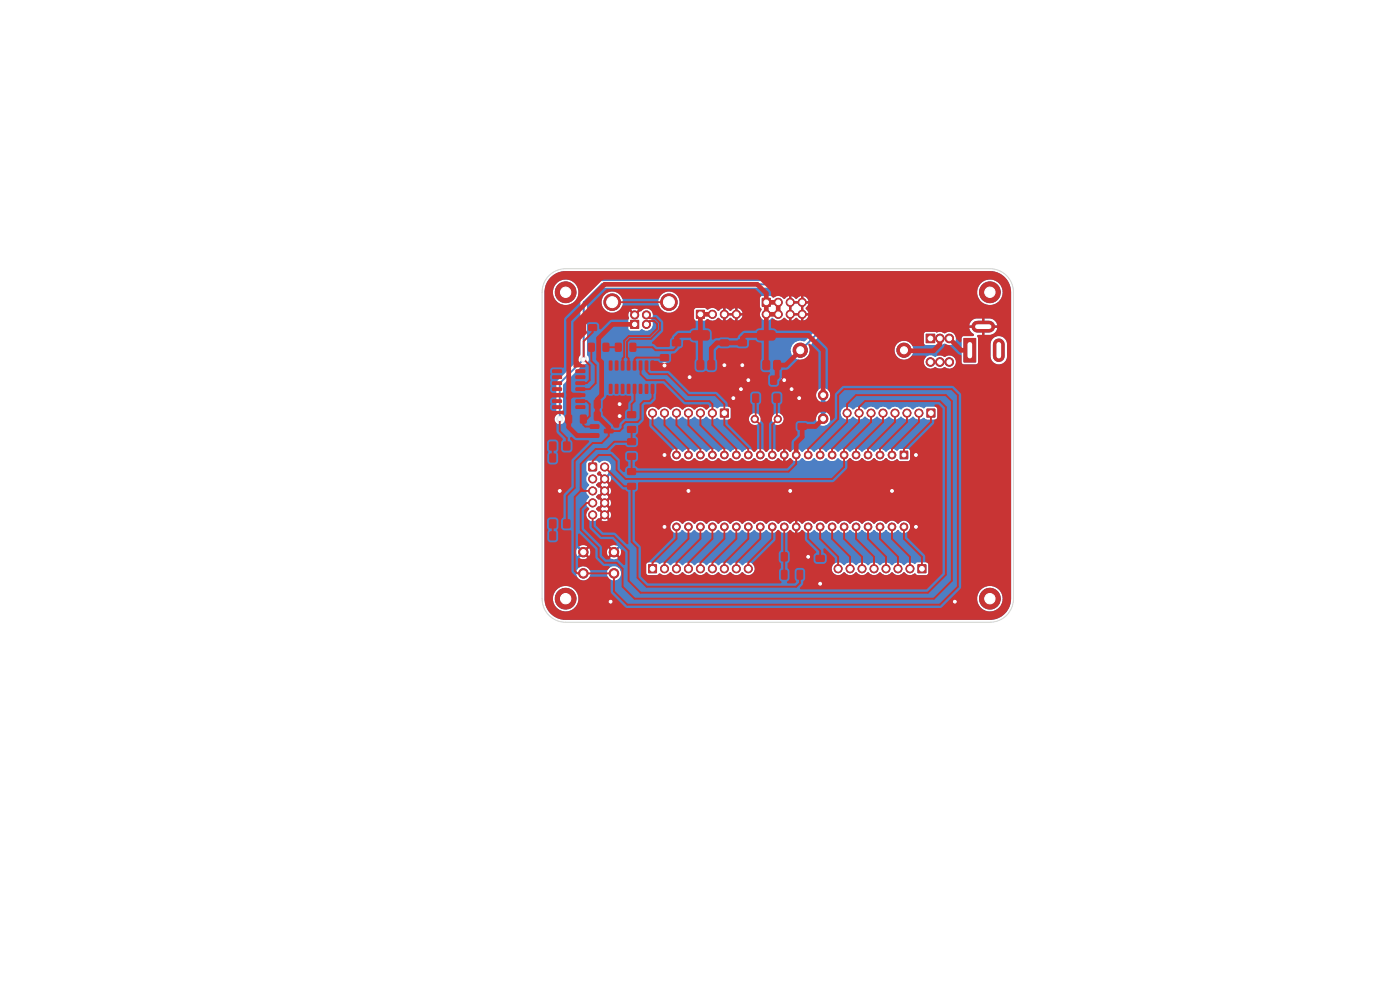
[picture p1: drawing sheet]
<svg xmlns="http://www.w3.org/2000/svg" width="297mm" height="210mm" viewBox="0 0 297 210" stroke-linecap="round" stroke-linejoin="round" font-family="sans-serif">
<path d="M116.5 58.5a5 5 0 0 1 3.5-1.5h90a5 5 0 0 1 5 5v65a5 5 0 0 1-5 5h-90a5 5 0 0 1-5-5v-65a5 5 0 0 1 1.5-3.5z" fill="none" stroke="#d0d2cd" stroke-width=".21"/>
<g fill="#4d7fc4" stroke="#4d7fc4" stroke-width=".21">
<path d="M191 95.7h1.6v1.6h-1.6z"/>
<path d="M137.6 119.8h1.7v1.7h-1.7z"/>
<path d="M196.6 86.8h1.7v1.7h-1.7z"/>
<path d="M147.7 65.8h1.7v1.7h-1.7z"/>
<path d="M133.8 68h1.7v1.7h-1.7z"/>
<path d="M152.8 86.8h1.7v1.7h-1.7z"/>
<path d="M204.5 71.8h2.5v5h-2.5z"/>
<path d="M125 98.3h1.5v1.5h-1.5z"/>
<path d="M196.5 70.9h1.8v1.8h-1.8z"/>
<path d="M194.7 119.8h1.7v1.7h-1.7z"/>
<path d="M161.7 63.3h1.7v1.7h-1.7z"/>
<path d="M174 85.4l.4-.2 .7 .1 .3 .3v.6h-1.5z"/>
<path d="M173.9 86.5h1.5l-.1 .7-.3 .3-.9-.1-.2-.3z"/>
<circle cx="189.2" cy="96.5" r=".8"/>
<circle cx="186.7" cy="96.5" r=".8"/>
<circle cx="184.1" cy="96.5" r=".8"/>
<circle cx="181.6" cy="96.5" r=".8"/>
<circle cx="179.1" cy="96.5" r=".8"/>
<circle cx="176.5" cy="96.5" r=".8"/>
<circle cx="174" cy="96.5" r=".8"/>
<circle cx="171.4" cy="96.5" r=".8"/>
<circle cx="168.9" cy="96.5" r=".8"/>
<circle cx="166.4" cy="96.5" r=".8"/>
<circle cx="163.8" cy="96.5" r=".8"/>
<circle cx="161.3" cy="96.5" r=".8"/>
<circle cx="158.7" cy="96.5" r=".8"/>
<circle cx="156.2" cy="96.5" r=".8"/>
<circle cx="153.7" cy="96.5" r=".8"/>
<circle cx="151.1" cy="96.5" r=".8"/>
<circle cx="148.6" cy="96.5" r=".8"/>
<circle cx="146" cy="96.5" r=".8"/>
<circle cx="143.5" cy="96.5" r=".8"/>
<circle cx="143.5" cy="111.8" r=".8"/>
<circle cx="146" cy="111.8" r=".8"/>
<circle cx="148.6" cy="111.8" r=".8"/>
<circle cx="151.1" cy="111.8" r=".8"/>
<circle cx="153.7" cy="111.8" r=".8"/>
<circle cx="156.2" cy="111.8" r=".8"/>
<circle cx="158.7" cy="111.8" r=".8"/>
<circle cx="161.3" cy="111.8" r=".8"/>
<circle cx="163.8" cy="111.8" r=".8"/>
<circle cx="166.4" cy="111.8" r=".8"/>
<circle cx="168.9" cy="111.8" r=".8"/>
<circle cx="171.4" cy="111.8" r=".8"/>
<circle cx="174" cy="111.8" r=".8"/>
<circle cx="176.5" cy="111.8" r=".8"/>
<circle cx="179.1" cy="111.8" r=".8"/>
<circle cx="181.6" cy="111.8" r=".8"/>
<circle cx="184.1" cy="111.8" r=".8"/>
<circle cx="186.7" cy="111.8" r=".8"/>
<circle cx="189.2" cy="111.8" r=".8"/>
<circle cx="191.8" cy="111.8" r=".8"/>
<circle cx="120" cy="127" r="2.2"/>
<circle cx="141" cy="120.6" r=".85"/>
<circle cx="143.5" cy="120.6" r=".85"/>
<circle cx="146" cy="120.6" r=".85"/>
<circle cx="148.6" cy="120.6" r=".85"/>
<circle cx="151.1" cy="120.6" r=".85"/>
<circle cx="153.7" cy="120.6" r=".85"/>
<circle cx="156.2" cy="120.6" r=".85"/>
<circle cx="158.7" cy="120.6" r=".85"/>
<circle cx="194.9" cy="87.6" r=".85"/>
<circle cx="192.4" cy="87.6" r=".85"/>
<circle cx="189.9" cy="87.6" r=".85"/>
<circle cx="187.3" cy="87.6" r=".85"/>
<circle cx="184.8" cy="87.6" r=".85"/>
<circle cx="182.2" cy="87.6" r=".85"/>
<circle cx="179.7" cy="87.6" r=".85"/>
<circle cx="210" cy="127" r="2.2"/>
<circle cx="151.1" cy="66.7" r=".85"/>
<circle cx="153.7" cy="66.7" r=".85"/>
<circle cx="156.2" cy="66.7" r=".85"/>
<circle cx="169.8" cy="74.3" r="1.5"/>
<circle cx="191.8" cy="74.3" r="1.5"/>
<circle cx="137.1" cy="68.8" r=".85"/>
<circle cx="137.1" cy="66.8" r=".85"/>
<circle cx="134.6" cy="66.8" r=".85"/>
<circle cx="129.9" cy="64.1" r="1.75"/>
<circle cx="141.9" cy="64.1" r="1.75"/>
<circle cx="151.1" cy="87.6" r=".85"/>
<circle cx="148.6" cy="87.6" r=".85"/>
<circle cx="146" cy="87.6" r=".85"/>
<circle cx="143.5" cy="87.6" r=".85"/>
<circle cx="141" cy="87.6" r=".85"/>
<circle cx="138.4" cy="87.6" r=".85"/>
<circle cx="128.3" cy="99.1" r=".85"/>
<circle cx="125.7" cy="101.6" r=".85"/>
<circle cx="128.3" cy="101.6" r=".85"/>
<circle cx="125.7" cy="104.1" r=".85"/>
<circle cx="128.3" cy="104.1" r=".85"/>
<circle cx="125.7" cy="106.7" r=".85"/>
<circle cx="128.3" cy="106.7" r=".85"/>
<circle cx="125.7" cy="109.2" r=".85"/>
<circle cx="128.3" cy="109.2" r=".85"/>
<circle cx="120" cy="62" r="2.2"/>
<circle cx="199.4" cy="71.8" r=".9"/>
<circle cx="201.4" cy="71.8" r=".9"/>
<circle cx="197.4" cy="76.8" r=".9"/>
<circle cx="199.4" cy="76.8" r=".9"/>
<circle cx="201.4" cy="76.8" r=".9"/>
<circle cx="193" cy="120.6" r=".85"/>
<circle cx="190.5" cy="120.6" r=".85"/>
<circle cx="188" cy="120.6" r=".85"/>
<circle cx="185.4" cy="120.6" r=".85"/>
<circle cx="182.9" cy="120.6" r=".85"/>
<circle cx="180.3" cy="120.6" r=".85"/>
<circle cx="177.8" cy="120.6" r=".85"/>
<circle cx="162.6" cy="66.7" r=".85"/>
<circle cx="165.1" cy="64.1" r=".85"/>
<circle cx="165.1" cy="66.7" r=".85"/>
<circle cx="167.6" cy="64.1" r=".85"/>
<circle cx="167.6" cy="66.7" r=".85"/>
<circle cx="170.2" cy="64.1" r=".85"/>
<circle cx="170.2" cy="66.7" r=".85"/>
<circle cx="160.1" cy="88.9" r=".75"/>
<circle cx="165" cy="88.9" r=".75"/>
<circle cx="210" cy="62" r="2.2"/>
<circle cx="130.2" cy="121.6" r="1"/>
<circle cx="123.8" cy="121.6" r="1"/>
<circle cx="130.2" cy="117.1" r="1"/>
<circle cx="123.7" cy="117.1" r="1"/>
<circle cx="174.6" cy="83.8" r="1"/>
<circle cx="174.6" cy="88.8" r="1"/>
</g>
<path d="M207.3 69.3h2.5M211.9 73v2.5" fill="none" stroke="#4d7fc4" stroke-width="2.5"/>
<g fill="#ececec" stroke="#ececec" stroke-width=".21">
<circle cx="141" cy="111.8" r=".6"/>
<circle cx="194.3" cy="111.8" r=".6"/>
<circle cx="171.4" cy="118.1" r=".6"/>
<circle cx="141" cy="77.5" r=".6"/>
<circle cx="131.4" cy="88.3" r=".6"/>
<circle cx="166.4" cy="80.6" r=".6"/>
<circle cx="153.7" cy="77.5" r=".6"/>
<circle cx="169.5" cy="84.5" r=".6"/>
<circle cx="194.3" cy="96.5" r=".6"/>
<circle cx="118.7" cy="104.1" r=".6"/>
<circle cx="157.5" cy="77.5" r=".6"/>
<circle cx="174" cy="123.8" r=".6"/>
<circle cx="146" cy="104.1" r=".6"/>
<circle cx="131.4" cy="85.7" r=".6"/>
<circle cx="167.9" cy="82.5" r=".6"/>
<circle cx="129.5" cy="127.6" r=".6"/>
<circle cx="189.2" cy="104.1" r=".6"/>
<circle cx="167.6" cy="104.1" r=".6"/>
<circle cx="202.6" cy="127.6" r=".6"/>
<circle cx="146.3" cy="80" r=".6"/>
<circle cx="141" cy="96.5" r=".6"/>
<circle cx="155.6" cy="84.5" r=".6"/>
<circle cx="158.7" cy="80.6" r=".6"/>
<circle cx="157.2" cy="82.5" r=".6"/>
<circle cx="118.7" cy="88.9" r=".6"/>
<circle cx="123.8" cy="76.2" r=".6"/>
</g>
<path d="M169.7 74.4l4.3-4.2v-7.3l-2.6-2.6h-43.8l-3.8 3.8v12.1l-5.1 5.1v7.6" fill="none" stroke="#4d7fc4" stroke-width=".4"/>
<path d="M174.6 83.8v1.9M174.6 87v1.8" fill="none" stroke="#4d7fc4" stroke-width="1"/>
<g fill="#4d7fc4">
<path d="M126.8 107.5l.4-.1 .6-.6 .3 .4-.6 .6v.3l.6 .6-.3 .4-.6-.6-.3-.1-.4-.3v-.3z"/>
<path d="M126.8 105l.4-.1 .6-.6 .3 .3-.6 .7v.3l.6 .6-.3 .4-.6-.7h-.3l-.4-.4v-.2z"/>
<path d="M126.8 102.4h.4l.6-.7 .3 .4-.6 .6v.3l.6 .7-.3 .3-.6-.6h-.3l-.4-.4v-.3z"/>
<path d="M126.7 100.3h.1a.37 .37 0 0 1 .5-.3 .37 .37 0 0 1 .2 .5l.6 .6-.3 .4-.6-.7h-.4z"/>
<path d="M154.1 66.4h1.7v.5h-1.7z"/>
<path d="M168.1 66.4h1.6v.5h-1.6z"/>
<path d="M167.4 64.6h.5v1.6h-.5z"/>
<path d="M169.9 64.6h.5v1.6h-.5z"/>
<path d="M168.1 63.9h1.6v.5h-1.6z"/>
<path d="M116.8 58.8a4.5 4.5 0 0 1 3.3-1.3h89.9a4.5 4.5 0 0 1 4.5 4.5v65a4.5 4.5 0 0 1-4.5 4.5h-90a4.5 4.5 0 0 1-4.5-4.5h1.8v.3a2.71 2.71 0 0 0 2.9 2.4 2.71 2.71 0 0 0 2.5-2.7h84.6v.3a2.71 2.71 0 0 0 4.2 1.9 2.71 2.71 0 0 0-.2-4.6 2.71 2.71 0 0 0-4 2.4h-84.6v-.3a2.71 2.71 0 0 0-2.9-2.4 2.71 2.71 0 0 0-2.5 2.7h-1.8v-5.4h6.7a1.51 1.51 0 0 0 1.5 1.5 1.51 1.51 0 0 0 1.6-1.5h3.4l.1 .3a1.5 1.5 0 0 0 1.6 1.2 1.5 1.5 0 0 0 1.3-1.6h5.4l.1 .4 .3 .1h1.9l.5-.4a1.65 1.65 0 0 0 2.3-.2h.2a1.45 1.45 0 0 0 2.3 0h.2a1.45 1.45 0 0 0 2.4 0h.2a1.45 1.45 0 0 0 2.3 0h.2a1.45 1.45 0 0 0 2.4 0h.1a1.45 1.45 0 0 0 2.4 0h.2a1.45 1.45 0 0 0 2.3 0h.2a1.36 1.36 0 0 0 1.5 .5 1.36 1.36 0 0 0 1-1.2h16.3l.1 .2a1.41 1.41 0 0 0 1.1 1.1 1.41 1.41 0 0 0 1.4-.6h.2a1.45 1.45 0 0 0 2.4 0h.2a1.45 1.45 0 0 0 2.3 0h.2a1.45 1.45 0 0 0 2.3 0h.2a1.45 1.45 0 0 0 2.4 0h.2a1.45 1.45 0 0 0 2.3 0h.2a1.37 1.37 0 0 0 2 .3h.3l.4 .3h1.9l.4-.4v-1.9l-.2-.3-2.1-.1-.5 .4a1.65 1.65 0 0 0-2.3 .2h-.2a1.45 1.45 0 0 0-2.3 0h-.2a1.45 1.45 0 0 0-2.4 0h-.2a1.45 1.45 0 0 0-2.3 0h-.2a1.45 1.45 0 0 0-2.3 0h-.2a1.45 1.45 0 0 0-2.4 0h-.2a1.36 1.36 0 0 0-1.5-.5 1.36 1.36 0 0 0-1 1.3h-16.3v-.3a1.42 1.42 0 0 0-1.1-1.1 1.42 1.42 0 0 0-1.5 .6h-.2a1.45 1.45 0 0 0-2.3 0h-.2a1.45 1.45 0 0 0-2.4 0h-.1a1.45 1.45 0 0 0-2.4 0h-.2a1.45 1.45 0 0 0-2.3 0h-.2a1.45 1.45 0 0 0-2.4 0h-.2a1.45 1.45 0 0 0-2.3 0h-.2a1.37 1.37 0 0 0-2-.3h-.3l-.5-.3-2 .1-.2 .3v1.8h-5.4v-.1a1.51 1.51 0 0 0-1.6-1.3 1.51 1.51 0 0 0-1.4 1.5h-3.4l-.1-.2a1.51 1.51 0 0 0-1.6-1.3 1.51 1.51 0 0 0-1.4 1.5h-6.7v-4.5h6.7l.3 .9 .7-.7 .4 .4-.7 .7a1.49 1.49 0 0 0 1.7 0l-.7-.7 .4-.4 .7 .7 .3-.9h3.4l.3 .9 .7-.7 .4 .4-.7 .7a1.49 1.49 0 0 0 1.7 0l-.7-.7 .4-.4 .7 .7 .2-.4v-.7l-.2-.6-.7 .7-.4-.4 .7-.7a1.49 1.49 0 0 0-1.7 0l.7 .7-.4 .4-.7-.7-.3 .8h-3.4l-.3-.8-.7 .7-.4-.4 .7-.7a1.49 1.49 0 0 0-1.7 0l.7 .7-.4 .4-.7-.7-.3 .8h-6.7v-5.3h26.7a1.36 1.36 0 0 0 1 1.2 1.36 1.36 0 0 0 1.5-.6h.2a1.4 1.4 0 0 0 2.4 0h.2a1.4 1.4 0 0 0 2.3 0h.2a1.4 1.4 0 0 0 2.4 0h.1a1.4 1.4 0 0 0 2.4 0h.2a1.4 1.4 0 0 0 2.3 0h.2a1.4 1.4 0 0 0 2.4 0h.2a1.4 1.4 0 0 0 2.3 0h.2a1.4 1.4 0 0 0 2.4 0h.1a1.4 1.4 0 0 0 2.4 0l1.1 .6v-.9h.5v.9l.8-.5a.4 .4 0 0 1 .6 .3 1.42 1.42 0 0 0 2.1-.4h.2a1.4 1.4 0 0 0 2.3 0h.2a1.4 1.4 0 0 0 2.4 0h.1a1.4 1.4 0 0 0 2.4 0h.2a1.4 1.4 0 0 0 2.3 0h.2a1.4 1.4 0 0 0 2.4 0h.2a1.4 1.4 0 0 0 2.3 0h.2a1.4 1.4 0 0 0 2.4 0h.1a1.34 1.34 0 0 0 2.1 .3 1.34 1.34 0 0 0-.2-2.1 1.34 1.34 0 0 0-2 .5h-.1a1.4 1.4 0 0 0-2.4 0h-.2a1.4 1.4 0 0 0-2.3 0h-.2a1.4 1.4 0 0 0-2.4 0h-.2a1.4 1.4 0 0 0-2.3 0h-.2a1.4 1.4 0 0 0-2.4 0h-.1a1.4 1.4 0 0 0-2.4 0h-.2a1.4 1.4 0 0 0-2.3 0h-.2a1.4 1.4 0 0 0-2.4 0l-1-.6v.9h-.5v-.9l-.9 .6h-.3a1.4 1.4 0 0 0-2.4 0h-.1a1.4 1.4 0 0 0-2.4 0h-.2a1.4 1.4 0 0 0-2.3 0h-.2a1.4 1.4 0 0 0-2.4 0h-.2a1.4 1.4 0 0 0-2.3 0h-.2a1.4 1.4 0 0 0-2.4 0h-.1a1.4 1.4 0 0 0-2.4 0h-.2a1.4 1.4 0 0 0-2.3 0h-.2a1.4 1.4 0 0 0-2.4 0h-.2a1.31 1.31 0 0 0-1.4-.6 1.31 1.31 0 0 0-1 1.3h-26.7v-2.6h8.9v.3a1.41 1.41 0 0 0 1.1 1.1 1.41 1.41 0 0 0 1.5-.7l.2 .1 .6-.7 .3 .4-.6 .6a1.33 1.33 0 0 0 1.5 0l-.6-.6 .4-.4 .6 .7 .2-1-.2-.5-.6 .6-.4-.4 .6-.6v-.3l-.6-.6 .4-.4 .6 .6a1.33 1.33 0 0 0 0-1.5l-.6 .7-.4-.4 .6-.6v-.3l-.6-.7 .4-.3 .6 .6 .2-.8-.2-.7-.6 .6-.4-.3 .6-.7v-.3l-.6-.6 .4-.4 .6 .7a1.33 1.33 0 0 0 0-1.6l-.6 .7-.4-.4 .6-.6v-.2a1.42 1.42 0 0 0 .3-2.1 1.42 1.42 0 0 0-2.1 0l-.7-.5h-1.4l-.4 .2-.3 .4v1.7a.51 .51 0 0 1 .4 .4 .51 .51 0 0 1-.2 .5 1.55 1.55 0 0 0 .4 1.9v.2a1.46 1.46 0 0 0 0 2.4v.2a1.46 1.46 0 0 0 0 2.3l-.4 .6-.2 .7h-8.9v-12.7h26.7a1.36 1.36 0 0 0 1 1.3 1.36 1.36 0 0 0 1.5-.6h.2a1.4 1.4 0 0 0 2.4 0h.2a1.4 1.4 0 0 0 2.3 0h.2a1.4 1.4 0 0 0 2.4 0h.1a1.4 1.4 0 0 0 2.4 0h.2a1.4 1.4 0 0 0 2.3 0h.2a1.4 1.4 0 0 0 2.4 0h.2a1.4 1.4 0 0 0 2.3 0h.2a1.4 1.4 0 0 0 2.4 0l1 .6v-1h.5v1l.8-.5a.4 .4 0 0 1 .7 .2 1.42 1.42 0 0 0 2-.3h.2a1.4 1.4 0 0 0 2.4 0h.2a1.4 1.4 0 0 0 2.3 0h.2a1.4 1.4 0 0 0 2.4 0h.1a1.4 1.4 0 0 0 2.4 0h.2a1.4 1.4 0 0 0 2.3 0h.2a1.4 1.4 0 0 0 2.4 0h.2a1.4 1.4 0 0 0 2.3 0h.2a1.42 1.42 0 0 0 2.2 .2l.6 .4h1.9l.3-.4v-1.7l-.2-.3-.3-.2h-1.7l-.5 .4h-.3a1.41 1.41 0 0 0-2.1 .3l-.2-.1a1.4 1.4 0 0 0-2.3 .1l-.2-.1a1.4 1.4 0 0 0-2.4 .1l-.2-.1a1.4 1.4 0 0 0-2.3 .1l-.2-.1a1.4 1.4 0 0 0-2.4 .1l-.1-.1a1.4 1.4 0 0 0-2.4 .1l-.2-.1a1.4 1.4 0 0 0-2.3 .1l-.2-.1a1.4 1.4 0 0 0-2.4 .1l-.2-.1a1.4 1.4 0 0 0-2.3 .1l-1.1-.7v1h-.5v-1l-.9 .6h-.2a1.4 1.4 0 0 0-2.4 .1l-.2-.1a1.4 1.4 0 0 0-2.3 .1l-.2-.1a1.4 1.4 0 0 0-2.4 .1l-.2-.1a1.4 1.4 0 0 0-2.3 .1l-.2-.1a1.4 1.4 0 0 0-2.4 .1l-.1-.1a1.4 1.4 0 0 0-2.4 .1l-.2-.1a1.4 1.4 0 0 0-2.3 .1l-.2-.1a1.4 1.4 0 0 0-2.4 .1l-.2-.1a1.31 1.31 0 0 0-1.4-.5 1.31 1.31 0 0 0-1 1.2h-26.7v-7.6h2.1l.1 .2a1.13 1.13 0 0 0 1.7 .7 1.13 1.13 0 0 0 0-1.9v-.3h17.7a1.4 1.4 0 0 0 1 1.3 1.4 1.4 0 0 0 1.6-.5h.1a1.45 1.45 0 0 0 2.4 0h.2a1.45 1.45 0 0 0 2.3 0h.2a1.45 1.45 0 0 0 2.4 0h.2a1.45 1.45 0 0 0 2.3 0h.2a1.37 1.37 0 0 0 2 .3l.3-.1 .5 .4 6.1-.1v.2a1.26 1.26 0 0 0 1.3 1.1 1.26 1.26 0 0 0 1.2-1.3h2.3l.1 .2a1.25 1.25 0 0 0 1.3 1 1.25 1.25 0 0 0 1.1-1.3h6.9v.3a1.54 1.54 0 0 0 2.3 1 1.54 1.54 0 0 0 .3-2.5h2.6l.1 .3a1.41 1.41 0 0 0 1.1 1.1 1.41 1.41 0 0 0 1.4-.6h.2a1.45 1.45 0 0 0 2.4 0h.2a1.45 1.45 0 0 0 2.3 0h.2a1.45 1.45 0 0 0 2.4 0h.1a1.45 1.45 0 0 0 2.4 0h.2a1.45 1.45 0 0 0 2.3 0h.2a1.37 1.37 0 0 0 2 .3l.3-.1 .4 .4h1.9l.4-.4v-1.9l-.2-.4h-2.1l-.4 .3a1.65 1.65 0 0 0-2.4 .3 1.64 1.64 0 0 0-2.4-.1l-.1 .1a1.64 1.64 0 0 0-2.4-.1l-.2 .1a1.64 1.64 0 0 0-2.3-.1l-.2 .1a1.64 1.64 0 0 0-2.4-.1l-.1 .1a1.64 1.64 0 0 0-2.4-.1l-.2 .1a1.65 1.65 0 0 0-2.3-.1l-.4 .8h-2.6l.2-.5-.1-1.7a.51 .51 0 0 1 .1-.9 1.53 1.53 0 0 0-.5-2 1.53 1.53 0 0 0-2.1 .5 1.53 1.53 0 0 0 .3 2l-.2 .6v1.8a.48 .48 0 0 1-.1 .7l-.2 .7h-6.9a1.25 1.25 0 0 0-1.2-1.2 1.25 1.25 0 0 0-1.3 1.3h-2.3v-.2a1.26 1.26 0 0 0-1.4-1.1 1.26 1.26 0 0 0-1.1 1.3h-4.1l.2-.4v-1.8l-.1-.3-.3-.1h-1.8l-.6 .3a1.65 1.65 0 0 0-2.3 .3 1.64 1.64 0 0 0-2.4-.1l-.1 .1a1.64 1.64 0 0 0-2.4-.1l-.2 .1a1.64 1.64 0 0 0-2.4-.1l-.1 .1a1.64 1.64 0 0 0-2.4-.1l-.2 .1a1.65 1.65 0 0 0-2.3-.1l-.3 .8h-17.7l.1-6 4.1-4.2 .7-.2 .5-.4h71.2a1.47 1.47 0 0 0 .9 1.3 1.47 1.47 0 0 0 1.5-.2h.1a1.57 1.57 0 0 0 1.9 0 1.44 1.44 0 0 0 1.5 .2 1.44 1.44 0 0 0 .9-1.3h1.2l.1 .4 .3 .1h2.7l.4-.4v-1.2h2.6l.1 .2a1.75 1.75 0 0 0 1.8 1.4 1.75 1.75 0 0 0 1.6-1.6v-3a1.75 1.75 0 0 0-1.8-1.4 1.75 1.75 0 0 0-1.7 1.6v2.8h-2.6v-4a.34 .34 0 0 1-.2-.4 .34 .34 0 0 1 .3-.3h.7v-1.2h.5v1.2h1.4a1.75 1.75 0 0 0 1.4-1.5h-1.3v-.5h1.3a1.75 1.75 0 0 0-1.6-1.5h-1.2v1.3h-.5v-1.3l-1.3 .1a1.74 1.74 0 0 0-1.4 1.4h1.3v.5l-1.3 .1a2.23 2.23 0 0 0 1 1.4l-.2 .3h-2l-.4 .3v5.2h-1.2a1.47 1.47 0 0 0-.9-1.3 1.47 1.47 0 0 0-1.5 .2h-.2a1.57 1.57 0 0 0-1.8 0 1.44 1.44 0 0 0-1.6-.2 1.44 1.44 0 0 0-.8 1.3h-71.2a1.44 1.44 0 0 0-.3-1.6v-8.4h8.8a.99 .99 0 0 1 0 1.1v1.9l.2 .3 2 .1 .7-.4a1.42 1.42 0 0 0 1.9-.1 1.42 1.42 0 0 0 0-1.9l.2-.2h8.9l.4 .4h1.9l.5-.3a1.65 1.65 0 0 0 2.4-.3l1 .6v-.9h.5v.9l1-.6 1.1 .6v-.9h.5v.9l.7-.5 .3-.6h-.9l.1-.2h4.5v.2a1.41 1.41 0 0 0 1.1 1.1 1.41 1.41 0 0 0 1.5-.6h.2a1.45 1.45 0 0 0 2.3 0l1.1 .6v-.9h.5v.9l1-.6 1 .6v-.9h.5v.9l.8-.5 .3-.6h-.9v-.5h.9l-.6-1 .6-1h-.9v-.5h.9l-.3-.6-.3-.3-.5-.2v.9h-.5v-.9l-.9 .6-1.1-.6v.9h-.5v-.9l-1 .6a1.72 1.72 0 0 0-2.2-.3h-.3l-.4-.3h-1.8l-.3 .1-.2 .3v1.8l.4 .7-.4 1h-4.5l-.1-.3h.9l-.3-.6-.7-.5v.9h-.5v-.9l-1 .6-1.1-.6v.9h-.5v-.9l-1.1 .6a1.47 1.47 0 0 0-2.1-.3l-.2 .1-.5-.4-2 .1-.3 .3v1.9h-8.9v-.1a1.39 1.39 0 0 0-.5-1.9 1.39 1.39 0 0 0-1.9 .5l-.1-.1-.7 .7-.4-.3 .7-.7-.8-.2-.7 .2 .6 .7-.3 .3-.7-.7-.2 .8h-8.8v-2.3l.4-.4h2.7a2.26 2.26 0 0 0 2.3 2.3 2.26 2.26 0 0 0 2.2-2.3h7.6v.3a2.26 2.26 0 0 0 3.5 1.5 2.26 2.26 0 0 0-.2-3.8 2.26 2.26 0 0 0-3.3 2h-7.6v-.3a2.26 2.26 0 0 0-2.4-2 2.26 2.26 0 0 0-2.1 2.3h-2.7l3.1-3.1h43.1l2.2 2.2v6.6l-2.7 2.7a2.01 2.01 0 0 0-2.8 1.2 2.01 2.01 0 0 0 1.7 2.6 2.01 2.01 0 0 0 2.3-2h18v.3a2 2 0 0 0 3 1.4 2 2 0 0 0 .2-3.3h3l.1 .4 .3 .1h1.9l.5-.1a1.66 1.66 0 0 0 1.6-.2 1.44 1.44 0 0 0 2-.2 1.44 1.44 0 0 0 0-2 1.44 1.44 0 0 0-2 0h-.2a1.39 1.39 0 0 0-1.4-.2l-2.4-.1-.3 .1-.1 .3v1.9h-3.1a2 2 0 0 0-3.1 1.6h-18l-.1-.9 2.8-2.8 .2-.4v-7.4l-.6-.8h33.2v.3a2.71 2.71 0 0 0 4.2 1.9 2.71 2.71 0 0 0-.2-4.6 2.71 2.71 0 0 0-4 2.4h-33.2l-2.2-2.2-.4-.2-44.1 .1-4.2 4.2-.1 11.4-.5 1.1-4.5 4.7-.1 6.8-.4 1h-2.1v-26.9h1.8v.3a2.71 2.71 0 0 0 4.2 1.9 2.71 2.71 0 0 0-.2-4.6 2.71 2.71 0 0 0-4 2.4h-1.8a4.5 4.5 0 0 1 1.3-3.2z"/>
</g>
<g fill="#fff" stroke="#fff" stroke-width=".21">
<circle cx="141" cy="111.8" r=".3"/>
<circle cx="194.3" cy="111.8" r=".3"/>
<circle cx="171.5" cy="118.1" r=".3"/>
<circle cx="141" cy="77.5" r=".3"/>
<circle cx="131.4" cy="88.3" r=".3"/>
<circle cx="166.4" cy="80.6" r=".3"/>
<circle cx="153.7" cy="77.5" r=".3"/>
<circle cx="169.5" cy="84.5" r=".3"/>
<circle cx="194.3" cy="96.5" r=".3"/>
<circle cx="118.7" cy="104.1" r=".3"/>
<circle cx="157.5" cy="77.5" r=".3"/>
<circle cx="174" cy="123.8" r=".3"/>
<circle cx="146.1" cy="104.1" r=".3"/>
<circle cx="131.4" cy="85.7" r=".3"/>
<circle cx="167.9" cy="82.6" r=".3"/>
<circle cx="129.5" cy="127.6" r=".3"/>
<circle cx="189.2" cy="104.1" r=".3"/>
<circle cx="167.6" cy="104.1" r=".3"/>
<circle cx="202.6" cy="127.6" r=".3"/>
<circle cx="146.3" cy="80" r=".3"/>
<circle cx="141" cy="96.5" r=".3"/>
<circle cx="155.6" cy="84.5" r=".3"/>
<circle cx="158.8" cy="80.6" r=".3"/>
<circle cx="157.2" cy="82.6" r=".3"/>
<circle cx="118.7" cy="88.9" r=".3"/>
<circle cx="123.8" cy="76.2" r=".3"/>
<circle cx="191.8" cy="96.5" r=".4"/>
<circle cx="189.2" cy="96.5" r=".4"/>
<circle cx="186.7" cy="96.5" r=".4"/>
<circle cx="184.1" cy="96.5" r=".4"/>
<circle cx="181.6" cy="96.5" r=".4"/>
<circle cx="179.1" cy="96.5" r=".4"/>
<circle cx="176.5" cy="96.5" r=".4"/>
<circle cx="174" cy="96.5" r=".4"/>
<circle cx="171.4" cy="96.5" r=".4"/>
<circle cx="168.9" cy="96.5" r=".4"/>
<circle cx="166.4" cy="96.5" r=".4"/>
<circle cx="163.8" cy="96.5" r=".4"/>
<circle cx="161.3" cy="96.5" r=".4"/>
<circle cx="158.7" cy="96.5" r=".4"/>
<circle cx="156.2" cy="96.5" r=".4"/>
<circle cx="153.7" cy="96.5" r=".4"/>
<circle cx="151.1" cy="96.5" r=".4"/>
<circle cx="148.6" cy="96.5" r=".4"/>
<circle cx="146" cy="96.5" r=".4"/>
<circle cx="143.5" cy="96.5" r=".4"/>
<circle cx="143.5" cy="111.8" r=".4"/>
<circle cx="146" cy="111.8" r=".4"/>
<circle cx="148.6" cy="111.8" r=".4"/>
<circle cx="151.1" cy="111.8" r=".4"/>
<circle cx="153.7" cy="111.8" r=".4"/>
<circle cx="156.2" cy="111.8" r=".4"/>
<circle cx="158.7" cy="111.8" r=".4"/>
<circle cx="161.3" cy="111.8" r=".4"/>
<circle cx="163.8" cy="111.8" r=".4"/>
<circle cx="166.4" cy="111.8" r=".4"/>
<circle cx="168.9" cy="111.8" r=".4"/>
<circle cx="171.4" cy="111.8" r=".4"/>
<circle cx="174" cy="111.8" r=".4"/>
<circle cx="176.5" cy="111.8" r=".4"/>
<circle cx="179.1" cy="111.8" r=".4"/>
<circle cx="181.6" cy="111.8" r=".4"/>
<circle cx="184.1" cy="111.8" r=".4"/>
<circle cx="186.7" cy="111.8" r=".4"/>
<circle cx="189.2" cy="111.8" r=".4"/>
<circle cx="191.8" cy="111.8" r=".4"/>
<circle cx="120" cy="127" r="1.1"/>
<circle cx="138.4" cy="120.7" r=".5"/>
<circle cx="141" cy="120.7" r=".5"/>
<circle cx="143.5" cy="120.7" r=".5"/>
<circle cx="146" cy="120.7" r=".5"/>
<circle cx="148.6" cy="120.7" r=".5"/>
<circle cx="151.1" cy="120.7" r=".5"/>
<circle cx="153.7" cy="120.7" r=".5"/>
<circle cx="156.2" cy="120.7" r=".5"/>
<circle cx="158.7" cy="120.7" r=".5"/>
<circle cx="197.5" cy="87.6" r=".5"/>
<circle cx="194.9" cy="87.6" r=".5"/>
<circle cx="192.4" cy="87.6" r=".5"/>
<circle cx="189.9" cy="87.6" r=".5"/>
<circle cx="187.3" cy="87.6" r=".5"/>
<circle cx="184.8" cy="87.6" r=".5"/>
<circle cx="182.2" cy="87.6" r=".5"/>
<circle cx="179.7" cy="87.6" r=".5"/>
<circle cx="210" cy="127" r="1.1"/>
<circle cx="148.6" cy="66.7" r=".5"/>
<circle cx="151.1" cy="66.7" r=".5"/>
<circle cx="153.7" cy="66.7" r=".5"/>
<circle cx="156.2" cy="66.7" r=".5"/>
<circle cx="169.8" cy="74.3" r=".75"/>
<circle cx="191.8" cy="74.3" r=".75"/>
<circle cx="134.6" cy="68.8" r=".46"/>
<circle cx="137.1" cy="68.8" r=".46"/>
<circle cx="137.1" cy="66.8" r=".46"/>
<circle cx="134.6" cy="66.8" r=".46"/>
<circle cx="129.9" cy="64.1" r="1.16"/>
<circle cx="141.9" cy="64.1" r="1.16"/>
<circle cx="153.7" cy="87.6" r=".5"/>
<circle cx="151.1" cy="87.6" r=".5"/>
<circle cx="148.6" cy="87.6" r=".5"/>
<circle cx="146" cy="87.6" r=".5"/>
<circle cx="143.5" cy="87.6" r=".5"/>
<circle cx="141" cy="87.6" r=".5"/>
<circle cx="138.4" cy="87.6" r=".5"/>
<circle cx="125.7" cy="99.1" r=".5"/>
<circle cx="128.3" cy="99.1" r=".5"/>
<circle cx="125.7" cy="101.6" r=".5"/>
<circle cx="128.3" cy="101.6" r=".5"/>
<circle cx="125.7" cy="104.1" r=".5"/>
<circle cx="128.3" cy="104.1" r=".5"/>
<circle cx="125.7" cy="106.7" r=".5"/>
<circle cx="128.3" cy="106.7" r=".5"/>
<circle cx="125.7" cy="109.2" r=".5"/>
<circle cx="128.3" cy="109.2" r=".5"/>
<circle cx="120" cy="62" r="1.1"/>
<circle cx="197.4" cy="71.8" r=".5"/>
<circle cx="199.4" cy="71.8" r=".5"/>
<circle cx="201.4" cy="71.8" r=".5"/>
<circle cx="197.4" cy="76.8" r=".5"/>
<circle cx="199.4" cy="76.8" r=".5"/>
<circle cx="201.4" cy="76.8" r=".5"/>
<circle cx="195.6" cy="120.7" r=".5"/>
<circle cx="193" cy="120.7" r=".5"/>
<circle cx="190.5" cy="120.7" r=".5"/>
<circle cx="188" cy="120.7" r=".5"/>
<circle cx="185.4" cy="120.7" r=".5"/>
<circle cx="182.9" cy="120.7" r=".5"/>
<circle cx="180.3" cy="120.7" r=".5"/>
<circle cx="177.8" cy="120.7" r=".5"/>
<circle cx="162.6" cy="64.1" r=".5"/>
<circle cx="162.6" cy="66.7" r=".5"/>
<circle cx="165.1" cy="64.1" r=".5"/>
<circle cx="165.1" cy="66.7" r=".5"/>
<circle cx="167.6" cy="64.1" r=".5"/>
<circle cx="167.6" cy="66.7" r=".5"/>
<circle cx="170.2" cy="64.1" r=".5"/>
<circle cx="170.2" cy="66.7" r=".5"/>
<circle cx="160.1" cy="88.9" r=".4"/>
<circle cx="165" cy="88.9" r=".4"/>
<circle cx="210" cy="62" r="1.1"/>
<circle cx="130.3" cy="121.6" r=".55"/>
<circle cx="123.7" cy="121.6" r=".55"/>
<circle cx="130.3" cy="117.1" r=".55"/>
<circle cx="123.7" cy="117.1" r=".55"/>
<circle cx="174.6" cy="83.8" r=".5"/>
<circle cx="174.6" cy="88.8" r=".5"/>
</g>
<path d="M205.7 73v2.5M207.3 69.3h2.5M211.9 73v2.5" fill="none" stroke="#fff" stroke-width="1"/>
<g fill="#c83434" stroke="#c83434" stroke-width=".21">
<path d="M191 95.7h1.6v1.6h-1.6z"/>
<path d="M133.2 87.4h1.6v1.2h-1.6z"/>
<path d="M133.2 90.5h1.6v1.2h-1.6z"/>
<path d="M152.8 72.1h1.7v1.2h-1.7z"/>
<path d="M152.8 75.3h1.7v1.1h-1.7z"/>
<path d="M124.9 65.8h1.6v1.2h-1.6z"/>
<path d="M124.9 68.9h1.6v1.2h-1.6z"/>
<path d="M126.1 87.4h1.2v1.7h-1.2z"/>
<path d="M129.2 87.4h1.2v1.7h-1.2z"/>
<path d="M116.6 93.8h1.3v1.6h-1.3z"/>
<path d="M119.6 93.8h1.3v1.6h-1.3z"/>
<path d="M137.6 119.8h1.7v1.7h-1.7z"/>
<path d="M116.7 96.4h1.1v1.6h-1.1z"/>
<path d="M119.8 96.4h1.1v1.6h-1.1z"/>
<path d="M145.7 76.5l1-.1 .3 .2v1.5l-.1 .3h-1l-.3-.1-.1-1.5z"/>
<path d="M148 76.5l1-.1 .3 .2v1.5l-.1 .3h-1l-.3-.1-.1-1.5z"/>
<path d="M146.8 70.3l.4-.2 3 .1 .3 .3-.1 1.4-.4 .2h-3l-.3-.5v-1.1z"/>
<path d="M150.3 76.5l1-.1 .3 .2v1.5l-.1 .3h-1l-.3-.1-.1-1.5z"/>
<path d="M196.6 86.8h1.7v1.7h-1.7z"/>
<path d="M116.6 110.3h1.3v1.6h-1.3z"/>
<path d="M119.6 110.3h1.3v1.6h-1.3z"/>
<path d="M169.4 89.9h1.6v1.2h-1.6z"/>
<path d="M169.4 86.7h1.6v1.2h-1.6z"/>
<path d="M147.7 65.8h1.7v1.7h-1.7z"/>
<path d="M133.2 96.2h1.6v1.2h-1.6z"/>
<path d="M133.2 93.1h1.6v1.2h-1.6z"/>
<path d="M164.2 83.6h1.2v1.7h-1.2z"/>
<path d="M167.3 83.6h1.2v1.7h-1.2z"/>
<path d="M138.2 76.6l.5 .1-.1 1.8-.5-.1z"/>
<path d="M136.9 76.6l.5 .1v1.8l-.5-.1z"/>
<path d="M135.6 76.6l.6 .1-.1 1.8-.5-.1z"/>
<path d="M134.4 76.6l.5 .1-.1 1.8-.5-.1z"/>
<path d="M133.1 76.6l.5 .1v1.8l-.5-.1z"/>
<path d="M131.8 76.6l.6 .1-.1 1.8-.5-.1z"/>
<path d="M130.6 76.6l.5 .1-.1 1.8-.5-.1z"/>
<path d="M129.3 76.6l.5 .1-.1 1.8-.4-.1z"/>
<path d="M129.3 81.6h.5l-.1 1.8h-.4z"/>
<path d="M130.6 81.6h.5l-.1 1.8h-.5z"/>
<path d="M131.8 81.6h.6l-.1 1.8h-.5z"/>
<path d="M133.1 81.6h.5v1.8h-.5z"/>
<path d="M134.4 81.6h.5l-.1 1.8h-.5z"/>
<path d="M135.6 81.6h.6l-.1 1.8h-.5z"/>
<path d="M136.9 81.6h.5v1.8h-.5z"/>
<path d="M138.2 81.6h.5l-.1 1.8h-.5z"/>
<path d="M125.2 90.1h1.8l.1 .7-.2 .1h-1.6l-.1-.2z"/>
<path d="M125.2 92h1.8l.1 .7-.2 .1h-1.6l-.1-.2z"/>
<path d="M128.2 91.1h1.8l.1 .6-.2 .1h-1.6l-.1-.2z"/>
<path d="M173.2 117.9h1.6v1.1h-1.6z"/>
<path d="M173.2 121h1.6v1.2h-1.6z"/>
<path d="M133.8 68h1.7v1.7h-1.7z"/>
<path d="M122.2 86.1h1.8l.1 .5h-1.9z"/>
<path d="M122.2 84.8h1.8l.1 .5-1.9 .1z"/>
<path d="M122.2 83.6l1.8-.1 .1 .5-1.9 .1z"/>
<path d="M122.2 82.3h1.8l.1 .5h-1.9z"/>
<path d="M122.2 81h1.8l.1 .5-1.9 .1z"/>
<path d="M122.2 79.8l1.8-.1 .1 .5-1.9 .1z"/>
<path d="M122.2 78.5h1.8l.1 .4-1.9 .1z"/>
<path d="M117.2 78.5h1.9v.4l-1.8 .1z"/>
<path d="M117.2 79.8l1.9-.1v.5l-1.8 .1z"/>
<path d="M117.2 81h1.9v.5l-1.8 .1z"/>
<path d="M117.2 82.3h1.9v.5h-1.8z"/>
<path d="M117.2 83.6l1.9-.1v.5l-1.8 .1z"/>
<path d="M117.2 84.8h1.9v.5l-1.8 .1z"/>
<path d="M117.2 86.1h1.9v.5h-1.8z"/>
<path d="M152.8 86.8h1.7v1.7h-1.7z"/>
<path d="M140.1 72.1h1.7v1.2h-1.7z"/>
<path d="M140.1 75.3h1.7v1.1h-1.7z"/>
<path d="M156.7 72.1h1.6v1.2h-1.6z"/>
<path d="M156.7 75.3h1.6v1.1h-1.6z"/>
<path d="M204.5 71.8h2.5v5h-2.5z"/>
<path d="M125 98.3h1.5v1.5h-1.5z"/>
<path d="M133.2 99.5h1.6v1.1h-1.6z"/>
<path d="M133.2 102.6h1.6v1.1h-1.6z"/>
<path d="M156.6 83.6h1.2v1.7h-1.2z"/>
<path d="M159.7 83.6h1.2v1.7h-1.2z"/>
<path d="M163.5 79.8h1.2v1.7h-1.2z"/>
<path d="M160.4 79.8h1.2v1.7h-1.2z"/>
<path d="M129.2 84.9h1.2v1.7h-1.2z"/>
<path d="M126.1 84.9h1.2v1.7h-1.2z"/>
<path d="M196.5 70.9h1.8v1.8h-1.8z"/>
<path d="M194.7 119.8h1.7v1.7h-1.7z"/>
<path d="M123.2 88.1h1.1v1.6h-1.1z"/>
<path d="M120.1 88.1h1.1v1.6h-1.1z"/>
<path d="M161.7 63.3h1.7v1.7h-1.7z"/>
<path d="M116.7 112.9h1.1v1.6h-1.1z"/>
<path d="M119.8 112.9h1.1v1.6h-1.1z"/>
<path d="M133.7 72.9h1.1v1.6h-1.1z"/>
<path d="M130.6 72.9h1.1v1.6h-1.1z"/>
<path d="M142.7 72.1h1.6v1.2h-1.6z"/>
<path d="M142.7 75.3h1.6v1.1h-1.6z"/>
<path d="M165.8 121h.9l.3 .1v1.5l-.2 .3h-.8l-.2-.2z"/>
<path d="M169.2 121h.9l.2 .1v1.5l-.1 .3h-.9l-.2-.2z"/>
<path d="M159.6 76.6l.3-.2 .8 .1 .2 .1 .1 1.5-.1 .3h-1l-.3-.1z"/>
<path d="M162 76.5l.9-.1 .3 .2 .1 1.5-.1 .3h-1l-.3-.1-.1-1.5z"/>
<path d="M160.8 70.3l.4-.2 3 .1 .2 .3v1.4l-.4 .2h-3.1l-.2-.5v-1.1z"/>
<path d="M164.3 76.5l.9-.1 .3 .2 .1 1.5-.1 .3h-1l-.3-.1-.1-1.5z"/>
<path d="M168.9 117.3h1.2v1.6h-1.2z"/>
<path d="M165.8 117.3h1.2v1.6h-1.2z"/>
<path d="M128 72.9h1.1v1.6h-1.1z"/>
<path d="M124.9 72.9h1.1v1.6h-1.1z"/>
<circle cx="189.2" cy="96.5" r=".8"/>
<circle cx="186.7" cy="96.5" r=".8"/>
<circle cx="184.1" cy="96.5" r=".8"/>
<circle cx="181.6" cy="96.5" r=".8"/>
<circle cx="179.1" cy="96.5" r=".8"/>
<circle cx="176.5" cy="96.5" r=".8"/>
<circle cx="174" cy="96.5" r=".8"/>
<circle cx="171.4" cy="96.5" r=".8"/>
<circle cx="168.9" cy="96.5" r=".8"/>
<circle cx="166.4" cy="96.5" r=".8"/>
<circle cx="163.8" cy="96.5" r=".8"/>
<circle cx="161.3" cy="96.5" r=".8"/>
<circle cx="158.7" cy="96.5" r=".8"/>
<circle cx="156.2" cy="96.5" r=".8"/>
<circle cx="153.7" cy="96.5" r=".8"/>
<circle cx="151.1" cy="96.5" r=".8"/>
<circle cx="148.6" cy="96.5" r=".8"/>
<circle cx="146" cy="96.5" r=".8"/>
<circle cx="143.5" cy="96.5" r=".8"/>
<circle cx="143.5" cy="111.8" r=".8"/>
<circle cx="146" cy="111.8" r=".8"/>
<circle cx="148.6" cy="111.8" r=".8"/>
<circle cx="151.1" cy="111.8" r=".8"/>
<circle cx="153.7" cy="111.8" r=".8"/>
<circle cx="156.2" cy="111.8" r=".8"/>
<circle cx="158.7" cy="111.8" r=".8"/>
<circle cx="161.3" cy="111.8" r=".8"/>
<circle cx="163.8" cy="111.8" r=".8"/>
<circle cx="166.4" cy="111.8" r=".8"/>
<circle cx="168.9" cy="111.8" r=".8"/>
<circle cx="171.4" cy="111.8" r=".8"/>
<circle cx="174" cy="111.8" r=".8"/>
<circle cx="176.5" cy="111.8" r=".8"/>
<circle cx="179.1" cy="111.8" r=".8"/>
<circle cx="181.6" cy="111.8" r=".8"/>
<circle cx="184.1" cy="111.8" r=".8"/>
<circle cx="186.7" cy="111.8" r=".8"/>
<circle cx="189.2" cy="111.8" r=".8"/>
<circle cx="191.8" cy="111.8" r=".8"/>
<circle cx="120" cy="127" r="2.2"/>
<circle cx="141" cy="120.6" r=".85"/>
<circle cx="143.5" cy="120.6" r=".85"/>
<circle cx="146" cy="120.6" r=".85"/>
<circle cx="148.6" cy="120.6" r=".85"/>
<circle cx="151.1" cy="120.6" r=".85"/>
<circle cx="153.7" cy="120.6" r=".85"/>
<circle cx="156.2" cy="120.6" r=".85"/>
<circle cx="158.7" cy="120.6" r=".85"/>
<circle cx="194.9" cy="87.6" r=".85"/>
<circle cx="192.4" cy="87.6" r=".85"/>
<circle cx="189.9" cy="87.6" r=".85"/>
<circle cx="187.3" cy="87.6" r=".85"/>
<circle cx="184.8" cy="87.6" r=".85"/>
<circle cx="182.2" cy="87.6" r=".85"/>
<circle cx="179.7" cy="87.6" r=".85"/>
<circle cx="210" cy="127" r="2.2"/>
<circle cx="151.1" cy="66.7" r=".85"/>
<circle cx="153.7" cy="66.7" r=".85"/>
<circle cx="156.2" cy="66.7" r=".85"/>
<circle cx="169.8" cy="74.3" r="1.5"/>
<circle cx="191.8" cy="74.3" r="1.5"/>
<circle cx="137.1" cy="68.8" r=".85"/>
<circle cx="137.1" cy="66.8" r=".85"/>
<circle cx="134.6" cy="66.8" r=".85"/>
<circle cx="129.9" cy="64.1" r="1.75"/>
<circle cx="141.9" cy="64.1" r="1.75"/>
<circle cx="151.1" cy="87.6" r=".85"/>
<circle cx="148.6" cy="87.6" r=".85"/>
<circle cx="146" cy="87.6" r=".85"/>
<circle cx="143.5" cy="87.6" r=".85"/>
<circle cx="141" cy="87.6" r=".85"/>
<circle cx="138.4" cy="87.6" r=".85"/>
<circle cx="128.3" cy="99.1" r=".85"/>
<circle cx="125.7" cy="101.6" r=".85"/>
<circle cx="128.3" cy="101.6" r=".85"/>
<circle cx="125.7" cy="104.1" r=".85"/>
<circle cx="128.3" cy="104.1" r=".85"/>
<circle cx="125.7" cy="106.7" r=".85"/>
<circle cx="128.3" cy="106.7" r=".85"/>
<circle cx="125.7" cy="109.2" r=".85"/>
<circle cx="128.3" cy="109.2" r=".85"/>
<circle cx="120" cy="62" r="2.2"/>
<circle cx="199.4" cy="71.8" r=".9"/>
<circle cx="201.4" cy="71.8" r=".9"/>
<circle cx="197.4" cy="76.8" r=".9"/>
<circle cx="199.4" cy="76.8" r=".9"/>
<circle cx="201.4" cy="76.8" r=".9"/>
<circle cx="193" cy="120.6" r=".85"/>
<circle cx="190.5" cy="120.6" r=".85"/>
<circle cx="188" cy="120.6" r=".85"/>
<circle cx="185.4" cy="120.6" r=".85"/>
<circle cx="182.9" cy="120.6" r=".85"/>
<circle cx="180.3" cy="120.6" r=".85"/>
<circle cx="177.8" cy="120.6" r=".85"/>
<circle cx="162.6" cy="66.7" r=".85"/>
<circle cx="165.1" cy="64.1" r=".85"/>
<circle cx="165.1" cy="66.7" r=".85"/>
<circle cx="167.6" cy="64.1" r=".85"/>
<circle cx="167.6" cy="66.7" r=".85"/>
<circle cx="170.2" cy="64.1" r=".85"/>
<circle cx="170.2" cy="66.7" r=".85"/>
<circle cx="160.1" cy="88.9" r=".75"/>
<circle cx="165" cy="88.9" r=".75"/>
<circle cx="210" cy="62" r="2.2"/>
<circle cx="130.2" cy="121.6" r="1"/>
<circle cx="123.8" cy="121.6" r="1"/>
<circle cx="130.2" cy="117.1" r="1"/>
<circle cx="123.7" cy="117.1" r="1"/>
<circle cx="174.6" cy="83.8" r="1"/>
<circle cx="174.6" cy="88.8" r="1"/>
</g>
<path d="M207.3 69.3h2.5M211.9 73v2.5" fill="none" stroke="#c83434" stroke-width="2.5"/>
<g fill="#ececec" stroke="#ececec" stroke-width=".21">
<circle cx="141" cy="111.8" r=".6"/>
<circle cx="194.3" cy="111.8" r=".6"/>
<circle cx="171.4" cy="118.1" r=".6"/>
<circle cx="141" cy="77.5" r=".6"/>
<circle cx="131.4" cy="88.3" r=".6"/>
<circle cx="166.4" cy="80.6" r=".6"/>
<circle cx="153.7" cy="77.5" r=".6"/>
<circle cx="169.5" cy="84.5" r=".6"/>
<circle cx="194.3" cy="96.5" r=".6"/>
<circle cx="118.7" cy="104.1" r=".6"/>
<circle cx="157.5" cy="77.5" r=".6"/>
<circle cx="174" cy="123.8" r=".6"/>
<circle cx="146" cy="104.1" r=".6"/>
<circle cx="131.4" cy="85.7" r=".6"/>
<circle cx="167.9" cy="82.5" r=".6"/>
<circle cx="129.5" cy="127.6" r=".6"/>
<circle cx="189.2" cy="104.1" r=".6"/>
<circle cx="167.6" cy="104.1" r=".6"/>
<circle cx="202.6" cy="127.6" r=".6"/>
<circle cx="146.3" cy="80" r=".6"/>
<circle cx="141" cy="96.5" r=".6"/>
<circle cx="155.6" cy="84.5" r=".6"/>
<circle cx="158.7" cy="80.6" r=".6"/>
<circle cx="157.2" cy="82.5" r=".6"/>
<circle cx="118.7" cy="88.9" r=".6"/>
<circle cx="123.8" cy="76.2" r=".6"/>
</g>
<g fill="none" stroke="#c83434" stroke-width=".4">
<path d="M125.5 73.7v2.9l.9 .9v3.8l-1.3 1.3h-2M125.7 69.5v1l-1.9 1.9v3.8l1.3 1.3v3.1l-.6 .7h-1.4M128.5 73.7h2.7M129.9 64.1h12M135.9 77.5v1.9l1.3 1.2h3.8l4.4 4.5h5.1l.6 .6v4.5l5.1 5.1v1.2M137.1 68.8l.7-.7h1l.6 .6v1l-1.6 1.6h-4.4l-1 1v3.4l-.3 .4v1.4M137.1 66.8l.7 .7h1.3l.9 1v1.5l-1.9 1.9h-4.5l-.6 .6v3.2l.3 .4v1.4M137.2 77.5v1.2l.6 .7h3.8l4.4 4.4h5.8l1.9 1.9v4.5l5 5.1v1.2M141 75.9h-6l-.4 .3v1.3M143.5 72.7v1l-.6 .6h-3.8l-.7-.6h-4.1M117.3 94.6v2.6M118.7 88.9v2.5l1.5 1.5v1.7"/>
<path d="M123.1 85.1h1.4l.6 .6v2.6l-.6 .6h-.7v1.2l.3 .4h2M128.3 99.1l4.1 4h1.6v11.8l1.3 1.3v6.4l1.9 1.9h31.7l.8-.8v-1.8M134 91.1v2.6h-3.7l-1.5 1.6h-2.4l-3.2 3.1v5.7M134.6 82.5v2.6l-.6 .6v2.3M138.4 82.5v2l-.6 .6h-1.3l-.6 .6v3.2l-.6 .6h-2.6l-.6 .7v.6l-.7 .6h-2.3v1.1l-1.5 1.5h-1.9l-3.8 3.8v5.7l-1.7 1.7v5.9M138.4 87.6v2.6l5.1 5.1v1.2M141 87.6v2.6l5 5.1v1.2M143.5 87.6v2.6l5.1 5.1v1.2M146 87.6v2.6l5.1 5.1v1.2M148.6 87.6v2.6l5.1 5.1v1.2M160.3 84.5v4.2l-.2 .2 1.2 1.2v6.4M164.8 84.5v4.2l.2 .2-1.2 1.2v6.4"/>
<path d="M168.9 96.5v1.9l-1.6 1.7h-33.3v-3.3M171.4 96.5v-1.2l6.4-6.4v-5.1l1.3-1.2h22.8l1.3 1.2v40.7l-3.8 3.8h-66.3l-2.9-2.9v-3.8h-7.7l-.6-.5v-15.7l1.3-1.3M174 96.5v-1.2l5.7-5.8v-3.8l1.9-1.9h19.1l1.2 1.3v38.1l-3.8 3.8h-63.5l-2.5-2.5v-3.8l-1.3-1.3h-2.5l-1.3-1.3v-1.9l-3.8-3.8v-4.4l1.3-1.3h1.2M176.5 96.5v-1.2l5.7-5.8v-3.1l1.3-1.3h15.9l1.3 1.3v35.5l-3.9 3.8h-60.9l-2.6-2.5v-6.4l-3.1-3.1h-2.6l-1.9-1.9v-2.6M184.8 87.6v1.9l-5.7 5.8v3.8l-2.6 2.5h-43.8l-1.9-1.9v-1.9l-1.3-1.3h-2.5l-1.3 1.3v1.3M187.3 87.6v1.9l-5.7 5.8v1.2M189.9 87.6v1.9l-5.8 5.8v1.2M192.4 87.6v1.9l-5.7 5.8v1.2M194.9 87.6v1.9l-5.7 5.8v1.2M197.5 87.6v1.9l-5.7 5.8v1.2M117.3 111.1v2.6M123.2 103.5l.6 .6"/>
<path d="M123.2 104.1h2.5M143.5 111.8v2.5l-5.1 5.1v1.3M146 111.8v2.5l-5 5.1v1.3M148.6 111.8v2.5l-5.1 5.1v1.3M151.1 111.8v2.5l-5.1 5.1v1.3M153.7 111.8v2.5l-5.1 5.1v1.3M156.2 111.8v2.5l-5.1 5.1v1.3M158.7 111.8v2.5l-5 5.1v1.3M161.3 111.8v2.5l-5.1 5.1v1.3M163.8 111.8v2.5l-5.1 5.1v1.3M166.4 111.8v10.1M171.4 111.8v2.5l2.6 2.5v1.7"/>
<path d="M174 111.8v2.5l3.8 3.8v2.6M176.5 111.8v2.5l3.8 3.8v2.6M179.1 111.8v2.5l3.8 3.8v2.6M181.6 111.8v2.5l3.8 3.8v2.6M184.1 111.8v2.5l3.9 3.8v2.6M186.7 111.8v2.5l3.8 3.8v2.6M189.2 111.8v2.5l3.8 3.8v2.6M191.8 111.8v2.5l3.8 3.8v2.6"/>
</g>
<g fill="none" stroke="#c83434" stroke-width="1">
<path d="M134.6 68.8h-4.7l-2.9 3v4.4l.6 .6v7l-.9 .9v3.6l2.4 2.4v.7M148.6 71.1h-4.5l-.6 .7v.9M150.9 77.4v-3.5l1.2-1.2h5.4v-.9l.6-.7h13.4l3.1 3.2v9.5M151.1 66.7h-2.5v10.7M162.6 64.1h2.5v2.6h-2.5M162.6 77.4v-15.2l-1.9-1.9h-32.4l-7.7 7.6v22.7l1.8 1.8h3.7M169.7 74.4l-3 3h-1.8v2.5l-.8 .7M199.4 71.8v1.3l-1.4 1.3h-6.3M201.4 71.8l2.5 2.5h1.8M120.6 83.2l.7 .6M121.3 83.8l-.7 .7M121.3 83.8h1.8"/>
<path d="M174.6 88.8l-1.6 1.7h-2.8v2.2l-1.3 1.3v2.5"/>
</g>
<g fill="#c83434">
<path d="M135.5 102.3h41.1l.4-.2 2.6-2.6 .2-.4v-1.4l.6-.5a1.46 1.46 0 0 0 2.4 0h.2a1.4 1.4 0 0 0 2.4 0h.2a1.4 1.4 0 0 0 2.3 0h.2a1.41 1.41 0 0 0 2.2 .2l.6 .4h1.7l.3-.1 .2-.3v-1.7l-.2-.6 5.1-5.1 .2-.9 .5-.3 .1-.3v-1.8l-.6-.7 .2-.2 .8 .1 .8 .9v34.7l-3.4 3.5h-26.7l-.2-.3 .6-.7 .1-.7 .4-.6v-1.6l-.3-.5-.4-.1h-.9l-.6 .4v1.8l.3 .6-.1 .2-.3 .3-1.4-.1-.1-.3 .3-.3 .2-.4v-1.6l-.4-.6v-.9l.4-.7v-1.5l-.4-.8v-3.7l.6-.5 1 .6v-.9h.5v.9l.8-.5a.4 .4 0 0 1 .6 .3l.1 .1 .1 1.7 2.4 2.4-.6 .9v1l.1 .4 .6 .3h1.5l.4-.3 .2-.4v-1l-.2-.3-.5-.4v-.7l.2-.2 2.1 2 .1 1.2a1.4 1.4 0 0 0-.2 2.1 1.4 1.4 0 0 0 2.1-.2h.2a1.45 1.45 0 0 0 2.4 0h.2a1.45 1.45 0 0 0 2.3 0h.2a1.45 1.45 0 0 0 2.3 0h.2a1.45 1.45 0 0 0 2.4 0h.2a1.45 1.45 0 0 0 2.3 0h.2a1.37 1.37 0 0 0 2 .3h.3l.5 .3 2-.1 .2-.3v-1.9l-.6-.6v-1.1l-.2-.3-3.6-3.7v-1a1.38 1.38 0 0 0 .2-2.2 1.38 1.38 0 0 0-2.2 .3h-.1a1.4 1.4 0 0 0-2.4 0h-.2a1.4 1.4 0 0 0-2.3 0h-.2a1.4 1.4 0 0 0-2.4 0h-.2a1.4 1.4 0 0 0-2.3 0h-.2a1.4 1.4 0 0 0-2.4 0h-.1a1.4 1.4 0 0 0-2.4 0h-.2a1.4 1.4 0 0 0-2.3 0h-.2a1.4 1.4 0 0 0-2.4 0l-1-.6v.9h-.5v-.9l-.9 .6h-.3a1.4 1.4 0 0 0-2.4 0h-.1a1.4 1.4 0 0 0-2.4 0h-.2a1.4 1.4 0 0 0-2.3 0h-.2a1.4 1.4 0 0 0-2.4 0h-.2a1.4 1.4 0 0 0-2.3 0h-.2a1.4 1.4 0 0 0-2.4 0h-.1a1.4 1.4 0 0 0-2.4 0h-.2a1.4 1.4 0 0 0-2.3 0h-.2a1.4 1.4 0 0 0-2.4 0h-.2a1.35 1.35 0 0 0-2.1-.2 1.35 1.35 0 0 0 .3 2.1l-.1 1.1-5 5.1-.4 .2-.2 .3v1.9l.2 .3 2.1 .1 .5-.4a1.65 1.65 0 0 0 2.3-.2h.2a1.45 1.45 0 0 0 2.3 0h.2a1.45 1.45 0 0 0 2.4 0h.2a1.45 1.45 0 0 0 2.3 0h.2a1.45 1.45 0 0 0 2.4 0h.1a1.45 1.45 0 0 0 2.4 0h.2a1.45 1.45 0 0 0 2.3 0h.2a1.39 1.39 0 0 0 2.1 .2 1.39 1.39 0 0 0 0-2l4.7-4.9 .1-.3v-1.5l.4-.4a.43 .43 0 0 1 .7 .3l.1 3.8-.5 .7v1.5l.5 .8v.9l-.4 .7v1.6l.5 .7-.2 .3-28.1-.1-1.5-1.4v-6.2l-.2-.3-1.1-1.3v-10l.6-.6z"/>
<path d="M122.7 113.2h.3l3.2 3.2 .1 1.8 .2 .4 1.4 1.4 1.2 .1a.25 .25 0 0 1 .2 .1 .25 .25 0 0 1-.1 .3l-.4 .4h-3.6a1.86 1.86 0 0 0-2.4-.5l-.2-.3v-1.5l.3-.2a1.61 1.61 0 0 0 1.7 0l-.7-.7 .4-.4 .7 .7a1.48 1.48 0 0 0 0-1.7l-.7 .7-.4-.4 .7-.7a1.78 1.78 0 0 0-1.8 0l-.2-.3z"/>
<path d="M130.4 117.7l.4-.4 .7 .7 .2-.6v-.5a.25 .25 0 0 1 .1-.3 .25 .25 0 0 1 .3 0l.5 .6v2.4l-.1 .3-.3-.1-1.1-1.1v-.3z"/>
<path d="M124 108.2l.5-.5 .2-.1a.32 .32 0 0 1 .3 .3 .32 .32 0 0 1-.1 .3 1.5 1.5 0 0 0 .1 2.3l.1 1.6 2.1 2.1 .4 .2h2.3l.9 .9-.1 .3-.8 .1-.5 .2 .7 .7-.4 .4-.7-.7a1.48 1.48 0 0 0 0 1.7l.7-.7 .4 .4-.9 1-.7-.1-.8-.8v-1.7l-.2-.3-3.6-3.7z"/>
<path d="M128.4 102.1l.4-.4 .6 .7 .2-.6 .3-.1 2 2 .7 .2 .7 .5v11h-.4l-2.4-2.4-2.6-.1-1.5-1.5 .1-1.1 .4-.3h.3l.6-.7 .3 .4-.6 .6a1.33 1.33 0 0 0 1.5 0l-.6-.6 .4-.4 .6 .7a1.33 1.33 0 0 0 0-1.5l-.6 .6-.4-.4 .6-.6v-.3l-.6-.6 .4-.4 .6 .6a1.33 1.33 0 0 0 0-1.5l-.6 .7-.4-.4 .6-.6v-.3l-.6-.7 .4-.3 .6 .6a1.33 1.33 0 0 0 0-1.5l-.6 .6-.4-.3 .6-.7v-.3z"/>
<path d="M126.8 107.5l.4-.1 .6-.6 .3 .4-.6 .6v.3l.6 .6-.3 .4-.6-.6-.3-.1-.4-.3v-.3z"/>
<path d="M126.8 105l.4-.1 .6-.6 .3 .3-.6 .7v.3l.6 .6-.3 .4-.6-.7h-.3l-.4-.4v-.2z"/>
<path d="M126.8 102.4h.4l.6-.7 .3 .4-.6 .6v.3l.6 .7-.3 .3-.6-.6h-.3l-.4-.4v-.3z"/>
<path d="M126.7 100.3h.1a.37 .37 0 0 1 .5-.3 .37 .37 0 0 1 .2 .5l.6 .6-.3 .4-.6-.7h-.4z"/>
<path d="M139.3 81.4h1.5l4.4 4.4h5a.58 .58 0 0 1-.1 .9 .58 .58 0 0 1-.8-.2 1.49 1.49 0 0 0-1.9 .4 1.85 1.85 0 0 0-1.8-.5l-.8 .5a1.65 1.65 0 0 0-2.4-.1l-.1 .1a1.65 1.65 0 0 0-2.4-.1l-.2 .1a1.62 1.62 0 0 0-2.4 .1 1.58 1.58 0 0 0 .4 1.9v1.3l.2 .4 4.7 4.7v.3a1.35 1.35 0 0 0 .2 2 1.35 1.35 0 0 0 1.9-.4h.2a1.4 1.4 0 0 0 2.4 0h.2a1.4 1.4 0 0 0 2.3 0h.2a1.4 1.4 0 0 0 2.4 0h.1a1.4 1.4 0 0 0 2.4 0h.2a1.4 1.4 0 0 0 2.3 0h.2a1.4 1.4 0 0 0 2.4 0h.2a1.4 1.4 0 0 0 2.3 0h.2a1.4 1.4 0 0 0 2.4 0l1 .6v-1h.5v1l.8-.5a.4 .4 0 0 1 .7 .2l.1 .6-1.3 1.2h-31.5l-.7-.6v-.6l.5-.4 .1-.3v-1.3l-.5-.4-1.5-.1-.5 .3-.2 .5 .1 1.1 .6 .6v.7l-.2 .1a1.04 1.04 0 0 0-.6 1.2h-.3l-.7-.7-.1-1.9-1.5-1.6a.3 .3 0 0 1-.3-.1 .3 .3 0 0 1 0-.4l1.1-1h1.8l.8 .5 1.6-.1 .5-.7-.1-1-.2-.4a.27 .27 0 0 1-.3-.2 .27 .27 0 0 1 .2-.3l.4-.5v-1.1a.38 .38 0 0 1 .3-.5l.9-1v-3.1l.2-.2 1.3-.1 1-.9z"/>
<path d="M128.7 83.9l.2-.1 .9 .2 .3-.2 .9 .2 .4-.2 .9 .2 .4-.2 1 .1 .2 .2v.7l-.6 .7v1.2l-.6 .4-.1 .3v1.4l-1.1 .9-.1 .8-.3 .2-.9-.1-.3-.5-2-2.1-.2-.9 .2-.7v-1.3z"/>
<path d="M125.9 64.1h1.7v.3a2.3 2.3 0 0 0 2.1 1.9 2.3 2.3 0 0 0 2.4-1.5h7.6a2.27 2.27 0 0 0 3.1 1.4 2.27 2.27 0 0 0 .9-3.3 2.27 2.27 0 0 0-3.4-.4l-.7 .9-7.6-.1a2.27 2.27 0 0 0-2.5-1.4 2.27 2.27 0 0 0-1.9 2.2h-1.7l2.9-2.8h31.3l1.4 1.3-.3 .6v1.9l.3 .3a.54 .54 0 0 1-.2 .8 1.65 1.65 0 0 0 .3 1.5l-.1 1.8-.7 .2-.5 .4-2.5 .1-1.1 .9-.4 .6-3.3-.1-1.2 .2-.4 .2a.26 .26 0 0 1-.3 0 .26 .26 0 0 1-.1-.3v-1.2a1.25 1.25 0 0 0-1.3-.9l-.1-1.4 .4-.5a1.68 1.68 0 0 0 2.4-.3l1 .6v-.9h.5v.9l1-.6 1.1 .6v-.9h.5v.9l.7-.5 .3-.6h-.9v-.5h.9l-.3-.6-.7-.5v.9h-.5v-.9l-1 .6-1.1-.6v.9h-.5v-.9l-1.1 .6a1.59 1.59 0 0 0-2.2-.2l-.6-.4h-1.8l-.3 .2-.2 .3v1.8l.4 .5v1.4l-.8 .2-.6 .4h-2.2l-.5 .3-.8 .7-.5 .9-.2 1.6h-2.5l-.7-.6a.33 .33 0 0 1-.5-.1 .33 .33 0 0 1 .2-.5l2-2 .2-.4-.1-1.9-1.1-1.1-.9-.2a1.55 1.55 0 0 0-2.1-1.2l-.5 .4h-.2l-.7 .7-.4-.3 .7-.7a1.33 1.33 0 0 0-1.5 0l.6 .7-.3 .3-.7-.7-.2 1a.43 .43 0 0 1 .2 .5 .43 .43 0 0 1-.3 .3h-3.5l-2.3 2.1-.3-.2-.1-.9-.3-.4-1.6-.1-.5 .2-.2 .5v1l.2 .6-1.4 1.6-.1 3.1a1.18 1.18 0 0 0-.3 1.4 1.18 1.18 0 0 0 1.2 .7l.2 .3-.2 .2-2.1 .1-.2-.2v-9.3z"/>
<path d="M154.1 66.4h1.7v.5h-1.7z"/>
<path d="M168.1 66.4h1.6v.5h-1.6z"/>
<path d="M167.4 64.6h.5v1.6h-.5z"/>
<path d="M169.9 64.6h.5v1.6h-.5z"/>
<path d="M168.1 63.9h1.6v.5h-1.6z"/>
<path d="M116.8 58.8a4.5 4.5 0 0 1 3.3-1.3h89.9a4.5 4.5 0 0 1 4.5 4.5v65a4.5 4.5 0 0 1-4.5 4.5h-90a4.5 4.5 0 0 1-4.5-4.5h1.8v.3a2.71 2.71 0 0 0 4.2 1.9 2.71 2.71 0 0 0-.2-4.6 2.71 2.71 0 0 0-4 2.4h-1.8v-15.2h.5l.3 .5-.2 .7v1.3a.74 .74 0 0 0 .7 .7h1l.5-.4 .1-1.6-.2-.5 .3-.6v-1.5a.74 .74 0 0 0-.7-.7l-1.2 .1-.3 .1-.2 .4-.1 1.5h-.5v-16.5h.5l.1 .3a.52 .52 0 0 1 0 .8v1.4l.2 .4 .4 .3h1l.4-.1 .3-.5-.1-1.7a.55 .55 0 0 1 .2-.8v-1.5l-.2-.4-.4-.2-1.2-.1a.74 .74 0 0 0-.7 .7v1.4h-.5v-8.7h1.2l.1 .3 .4 .3 2.3-.1 .1 .2v.4l-.2 .3a1.17 1.17 0 0 0-1.6 .3 1.17 1.17 0 0 0 .2 1.6l.1 1.7 1.3 1.6-.4 .7v1.4l.2 .4 .5 .3h1.1l.4-.2 .2-.5v-1.6a.68 .68 0 0 1-.4-.9h.4a1.28 1.28 0 0 0 1.1 .6h2.2l.3 .2-3.8 4v5.5l-1.6 1.9-.1 4.6-.5 .7v1.5a.74 .74 0 0 0 .7 .7h1.3l.2 .1v8.5l.2 .4 .9 .8a1.7 1.7 0 0 0 2.9 0l3.8 .1 .5 .6 .1 2.8 3 3 .4 .2h66.5l.3-.2 1.9-1.8h5.6v.3a2.71 2.71 0 0 0 4.2 1.9 2.71 2.71 0 0 0-.2-4.6 2.71 2.71 0 0 0-4 2.4h-5.6l2-2.1 .2-.4v-40.7l-.2-.4-1.3-1.4-.4-.2-23.1 .1-1.8 1.7v4.9l-.6 .7a.27 .27 0 0 1-.3 0 .27 .27 0 0 1-.1-.4 1.54 1.54 0 0 0-1.6-1.5 1.54 1.54 0 0 0-1.5 1.7l-.5 .5-3-.2-.6 .3-.1 .3v1l.4 .7v.6l-1.3 1.5v1.9a.28 .28 0 0 1-.2 .3 .28 .28 0 0 1-.3-.2l-.8-.5v1h-.5v-1l-.8 .6a.43 .43 0 0 1-.7-.3l-.1-5a.5 .5 0 0 1 .7-.4 1.26 1.26 0 0 0 1-1 1.26 1.26 0 0 0-.6-1.3l-.1-1.9 .5-.6v-1.6l-.5-.6h-1.3l-.3 .1-.2 .5v1.6l.4 .6v2l-.3 .6-.1 .6-.6 .9v5.3l-.5 .6-.6-.6-.1-5.6a1.24 1.24 0 0 1-.6-1.2l-.3-.6v-2l.5-.6v-1.5l-.2-.5-.4-.2h-1.3l-.4 .6v1.6l.4 .6-.1 1.9a1.32 1.32 0 0 0-.5 1.6 1.32 1.32 0 0 0 1.4 .8l.2 .3v4.8l-.4 .5a.43 .43 0 0 1-.6-.3l-.3-.7-4.9-4.9v-.8l.6-.5v-1.9l-.1-.3-.5-.2-.2-.9-2-2-.4-.2h-5.5l-4.4-4.3-3.9-.2v-1.8l.2-.2h1.3l.7 .4h1.7l.5-.6v-1.3l.8-.2 1-1 .6-.3 .2-1.4 1.2-.1 .6 .5 .6 .1 .2 .2v3.2l-.3 .6 .1 1.7 .3 .4 .4 .1 1.3-.1a.8 .8 0 0 1 1 .1h1.2l.5-.5v-1.7l-.2-.6v-1.7l.5-.5 3.9-.2 .5 .2h1.5l.5-.4 .1-1.2 .2-.2 1.2 .1 .5 .4 .7 .2 .1 3.3-.3 .6v1.5l.1 .3 .5 .4h1.2a.25 .25 0 0 1 .3 .2 .25 .25 0 0 1-.2 .3l-.2 .5v1.7l.6 .4h1a1.01 1.01 0 0 0 .8-1.2l.4-.6 .2-1.7 1.3-.3 1.9-1.9a2.16 2.16 0 0 0 2.2-.9 2.16 2.16 0 0 0 .1-2.3l.4-.2 1.7 1.8v7.9a1.55 1.55 0 0 0-.1 2.2 1.55 1.55 0 0 0 2.3 0 1.55 1.55 0 0 0-.2-2.2v-8.3h14.2a2.07 2.07 0 0 0 1.4 1.9 2.07 2.07 0 0 0 2.3-.8h2.7l.2 .4a1.45 1.45 0 0 0 0 2 1.45 1.45 0 0 0 2 .1h.1a1.57 1.57 0 0 0 1.9 0 1.44 1.44 0 0 0 2-.2 1.44 1.44 0 0 0 0-2 1.44 1.44 0 0 0-2 0l-.7-.3h-.7l-.2-.2 1.6-1.8a.29 .29 0 0 1 .1-.4 .29 .29 0 0 1 .3 .1l.6 .2 1.9 1.8 .6 .3 .1 1.5 .4 .4h2.7l.4-.4v-1.2h2.6a1.75 1.75 0 0 0 1.8 1.6 1.75 1.75 0 0 0 1.7-1.6v-3a1.75 1.75 0 0 0-1.8-1.4 1.75 1.75 0 0 0-1.7 1.6v2.8h-2.6v-4a.34 .34 0 0 1-.2-.4 .34 .34 0 0 1 .3-.3h.7v-1.2h.5v1.2h1.4a1.75 1.75 0 0 0 1.4-1.5h-1.3v-.5h1.3a1.75 1.75 0 0 0-1.6-1.5h-1.2v1.3h-.5v-1.3l-1.3 .1a1.74 1.74 0 0 0-1.4 1.4h1.3v.5l-1.3 .1a2.23 2.23 0 0 0 1 1.4l-.2 .3-2.2 .1-.2 .3v.7l-.2 .2h-.2l-.8-.8a1.48 1.48 0 0 0-.9-1.3 1.48 1.48 0 0 0-1.5 .2h-.2a1.39 1.39 0 0 0-1.4-.2l-2.4-.1-.3 .1-.1 .3v1.9a.39 .39 0 0 1-.1 .7h-2.3a2.04 2.04 0 0 0-2.3-1.1 2.04 2.04 0 0 0-1.5 2h-14.2l-.2-.6-3.5-3.4-.3-.2h-6.7l-.6-.4-.7-.2v-1.7a1.07 1.07 0 0 1 1.3 .2 1.63 1.63 0 0 0 1.4-.6l1.1 .6v-.9h.5v.9l1-.6 1 .6v-.9h.5v.9l.8-.5 .3-.6h-.9v-.5h.9l-.6-1 .6-1h-.9v-.5h.9l-.3-.6-.3-.3-.5-.2v.9h-.5v-.9l-.9 .6-1.1-.6v.9h-.5v-.9l-1 .6a1.76 1.76 0 0 0-2.3-.3l-.5-.3-.1-.8h43.8a2.71 2.71 0 0 0 4 2.4 2.71 2.71 0 0 0 .2-4.6 2.71 2.71 0 0 0-4.2 1.9v.3h-43.8l-.2-.4-2-2.1-.5-.2-32.8 .1-.4 .1-7.7 7.8-.2 .4-.1 10.2-.2 .1-2.2-.1-.4 .3-.1 .3 .1 .8-.1 .5 .1 .8-.1 .5 .1 .8-.1 1.1 .5 .3h2.3l.1 .2v.6a.35 .35 0 0 1-.5 .2h-1.8l-.4 .1-.2 .4 .1 .9-.1 .9h-1.2v-24.6h1.8a2.71 2.71 0 0 0 4 2.4 2.71 2.71 0 0 0 .2-4.6 2.71 2.71 0 0 0-4.2 1.9v.3h-1.8a4.5 4.5 0 0 1 1.3-3.2z"/>
</g>
<g fill="#fff" stroke="#fff" stroke-width=".21">
<circle cx="141" cy="111.8" r=".3"/>
<circle cx="194.3" cy="111.8" r=".3"/>
<circle cx="171.5" cy="118.1" r=".3"/>
<circle cx="141" cy="77.5" r=".3"/>
<circle cx="131.4" cy="88.3" r=".3"/>
<circle cx="166.4" cy="80.6" r=".3"/>
<circle cx="153.7" cy="77.5" r=".3"/>
<circle cx="169.5" cy="84.5" r=".3"/>
<circle cx="194.3" cy="96.5" r=".3"/>
<circle cx="118.7" cy="104.1" r=".3"/>
<circle cx="157.5" cy="77.5" r=".3"/>
<circle cx="174" cy="123.8" r=".3"/>
<circle cx="146.1" cy="104.1" r=".3"/>
<circle cx="131.4" cy="85.7" r=".3"/>
<circle cx="167.9" cy="82.6" r=".3"/>
<circle cx="129.5" cy="127.6" r=".3"/>
<circle cx="189.2" cy="104.1" r=".3"/>
<circle cx="167.6" cy="104.1" r=".3"/>
<circle cx="202.6" cy="127.6" r=".3"/>
<circle cx="146.3" cy="80" r=".3"/>
<circle cx="141" cy="96.5" r=".3"/>
<circle cx="155.6" cy="84.5" r=".3"/>
<circle cx="158.8" cy="80.6" r=".3"/>
<circle cx="157.2" cy="82.6" r=".3"/>
<circle cx="118.7" cy="88.9" r=".3"/>
<circle cx="123.8" cy="76.2" r=".3"/>
<circle cx="191.8" cy="96.5" r=".4"/>
<circle cx="189.2" cy="96.5" r=".4"/>
<circle cx="186.7" cy="96.5" r=".4"/>
<circle cx="184.1" cy="96.5" r=".4"/>
<circle cx="181.6" cy="96.5" r=".4"/>
<circle cx="179.1" cy="96.5" r=".4"/>
<circle cx="176.5" cy="96.5" r=".4"/>
<circle cx="174" cy="96.5" r=".4"/>
<circle cx="171.4" cy="96.5" r=".4"/>
<circle cx="168.9" cy="96.5" r=".4"/>
<circle cx="166.4" cy="96.5" r=".4"/>
<circle cx="163.8" cy="96.5" r=".4"/>
<circle cx="161.3" cy="96.5" r=".4"/>
<circle cx="158.7" cy="96.5" r=".4"/>
<circle cx="156.2" cy="96.5" r=".4"/>
<circle cx="153.7" cy="96.5" r=".4"/>
<circle cx="151.1" cy="96.5" r=".4"/>
<circle cx="148.6" cy="96.5" r=".4"/>
<circle cx="146" cy="96.5" r=".4"/>
<circle cx="143.5" cy="96.5" r=".4"/>
<circle cx="143.5" cy="111.8" r=".4"/>
<circle cx="146" cy="111.8" r=".4"/>
<circle cx="148.6" cy="111.8" r=".4"/>
<circle cx="151.1" cy="111.8" r=".4"/>
<circle cx="153.7" cy="111.8" r=".4"/>
<circle cx="156.2" cy="111.8" r=".4"/>
<circle cx="158.7" cy="111.8" r=".4"/>
<circle cx="161.3" cy="111.8" r=".4"/>
<circle cx="163.8" cy="111.8" r=".4"/>
<circle cx="166.4" cy="111.8" r=".4"/>
<circle cx="168.9" cy="111.8" r=".4"/>
<circle cx="171.4" cy="111.8" r=".4"/>
<circle cx="174" cy="111.8" r=".4"/>
<circle cx="176.5" cy="111.8" r=".4"/>
<circle cx="179.1" cy="111.8" r=".4"/>
<circle cx="181.6" cy="111.8" r=".4"/>
<circle cx="184.1" cy="111.8" r=".4"/>
<circle cx="186.7" cy="111.8" r=".4"/>
<circle cx="189.2" cy="111.8" r=".4"/>
<circle cx="191.8" cy="111.8" r=".4"/>
<circle cx="120" cy="127" r="1.1"/>
<circle cx="138.4" cy="120.7" r=".5"/>
<circle cx="141" cy="120.7" r=".5"/>
<circle cx="143.5" cy="120.7" r=".5"/>
<circle cx="146" cy="120.7" r=".5"/>
<circle cx="148.6" cy="120.7" r=".5"/>
<circle cx="151.1" cy="120.7" r=".5"/>
<circle cx="153.7" cy="120.7" r=".5"/>
<circle cx="156.2" cy="120.7" r=".5"/>
<circle cx="158.7" cy="120.7" r=".5"/>
<circle cx="197.5" cy="87.6" r=".5"/>
<circle cx="194.9" cy="87.6" r=".5"/>
<circle cx="192.4" cy="87.6" r=".5"/>
<circle cx="189.9" cy="87.6" r=".5"/>
<circle cx="187.3" cy="87.6" r=".5"/>
<circle cx="184.8" cy="87.6" r=".5"/>
<circle cx="182.2" cy="87.6" r=".5"/>
<circle cx="179.7" cy="87.6" r=".5"/>
<circle cx="210" cy="127" r="1.1"/>
<circle cx="148.6" cy="66.7" r=".5"/>
<circle cx="151.1" cy="66.7" r=".5"/>
<circle cx="153.7" cy="66.7" r=".5"/>
<circle cx="156.2" cy="66.7" r=".5"/>
<circle cx="169.8" cy="74.3" r=".75"/>
<circle cx="191.8" cy="74.3" r=".75"/>
<circle cx="134.6" cy="68.8" r=".46"/>
<circle cx="137.1" cy="68.8" r=".46"/>
<circle cx="137.1" cy="66.8" r=".46"/>
<circle cx="134.6" cy="66.8" r=".46"/>
<circle cx="129.9" cy="64.1" r="1.16"/>
<circle cx="141.9" cy="64.1" r="1.16"/>
<circle cx="153.7" cy="87.6" r=".5"/>
<circle cx="151.1" cy="87.6" r=".5"/>
<circle cx="148.6" cy="87.6" r=".5"/>
<circle cx="146" cy="87.6" r=".5"/>
<circle cx="143.5" cy="87.6" r=".5"/>
<circle cx="141" cy="87.6" r=".5"/>
<circle cx="138.4" cy="87.6" r=".5"/>
<circle cx="125.7" cy="99.1" r=".5"/>
<circle cx="128.3" cy="99.1" r=".5"/>
<circle cx="125.7" cy="101.6" r=".5"/>
<circle cx="128.3" cy="101.6" r=".5"/>
<circle cx="125.7" cy="104.1" r=".5"/>
<circle cx="128.3" cy="104.1" r=".5"/>
<circle cx="125.7" cy="106.7" r=".5"/>
<circle cx="128.3" cy="106.7" r=".5"/>
<circle cx="125.7" cy="109.2" r=".5"/>
<circle cx="128.3" cy="109.2" r=".5"/>
<circle cx="120" cy="62" r="1.1"/>
<circle cx="197.4" cy="71.8" r=".5"/>
<circle cx="199.4" cy="71.8" r=".5"/>
<circle cx="201.4" cy="71.8" r=".5"/>
<circle cx="197.4" cy="76.8" r=".5"/>
<circle cx="199.4" cy="76.8" r=".5"/>
<circle cx="201.4" cy="76.8" r=".5"/>
<circle cx="195.6" cy="120.7" r=".5"/>
<circle cx="193" cy="120.7" r=".5"/>
<circle cx="190.5" cy="120.7" r=".5"/>
<circle cx="188" cy="120.7" r=".5"/>
<circle cx="185.4" cy="120.7" r=".5"/>
<circle cx="182.9" cy="120.7" r=".5"/>
<circle cx="180.3" cy="120.7" r=".5"/>
<circle cx="177.8" cy="120.7" r=".5"/>
<circle cx="162.6" cy="64.1" r=".5"/>
<circle cx="162.6" cy="66.7" r=".5"/>
<circle cx="165.1" cy="64.1" r=".5"/>
<circle cx="165.1" cy="66.7" r=".5"/>
<circle cx="167.6" cy="64.1" r=".5"/>
<circle cx="167.6" cy="66.7" r=".5"/>
<circle cx="170.2" cy="64.1" r=".5"/>
<circle cx="170.2" cy="66.7" r=".5"/>
<circle cx="160.1" cy="88.9" r=".4"/>
<circle cx="165" cy="88.9" r=".4"/>
<circle cx="210" cy="62" r="1.1"/>
<circle cx="130.3" cy="121.6" r=".55"/>
<circle cx="123.7" cy="121.6" r=".55"/>
<circle cx="130.3" cy="117.1" r=".55"/>
<circle cx="123.7" cy="117.1" r=".55"/>
<circle cx="174.6" cy="83.8" r=".5"/>
<circle cx="174.6" cy="88.8" r=".5"/>
</g>
<path d="M205.7 73v2.5M207.3 69.3h2.5M211.9 73v2.5" fill="none" stroke="#fff" stroke-width="1"/>
</svg>
